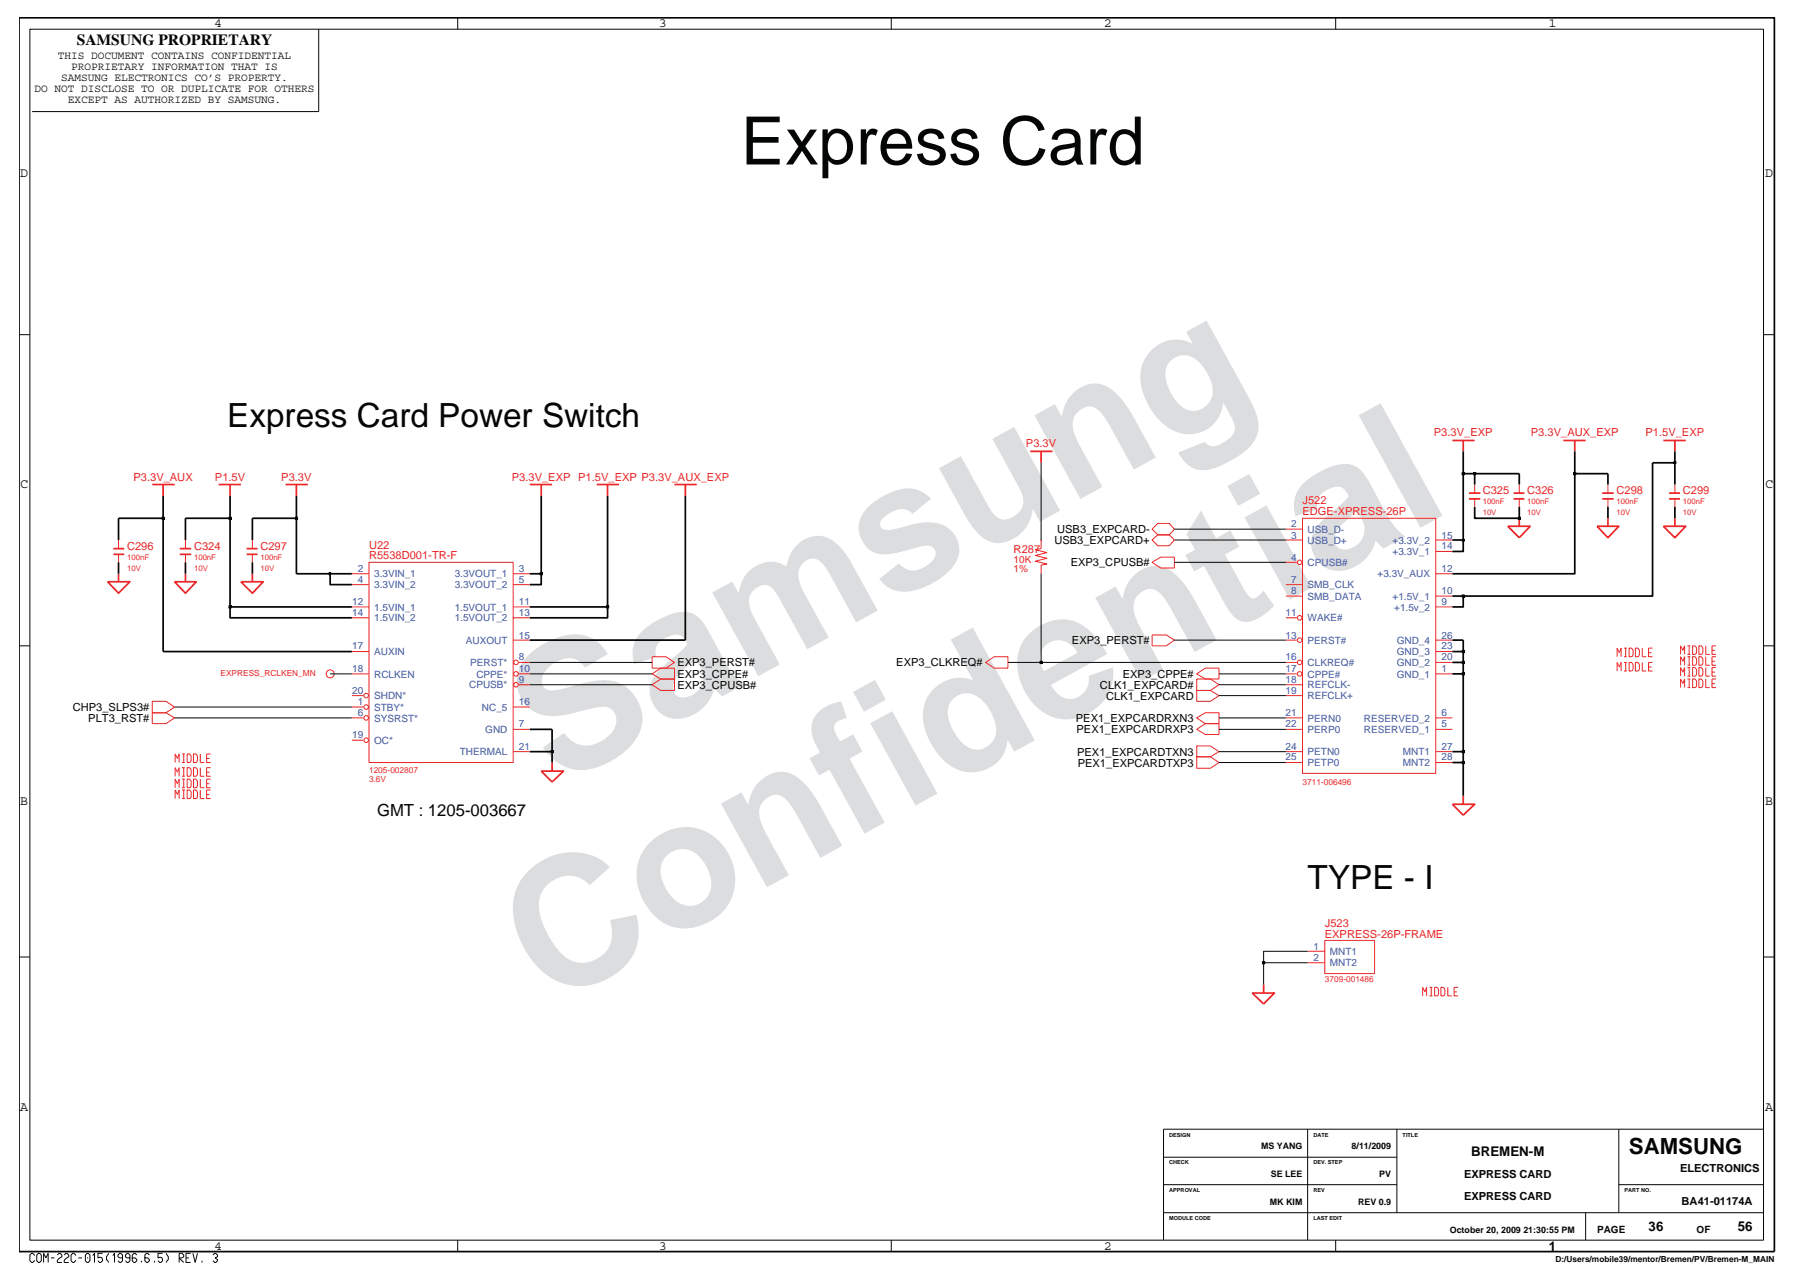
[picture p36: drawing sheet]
<svg xmlns="http://www.w3.org/2000/svg" width="267mm" height="190mm" viewBox="0 0 267 190" stroke-linecap="round" stroke-linejoin="round" font-family="sans-serif">
<defs><g id="words">
<g font-size="26.5" fill="#dcddde">
<text x="82.4" y="116.5" transform="rotate(-29 82.4 116.5)">Samsung</text>
<text x="81.1" y="149.2" transform="rotate(-29 81.1 149.2)">Confidential</text>
</g>
<text font-size="9.9" fill="#040505" x="109.7" y="24.3">Express Card</text>
<g font-size="4.9" fill="#040505">
<text x="33.6" y="63.3">Express Card Power Switch</text>
<text x="193.6" y="131.5">TYPE - I</text>
</g>
<text font-size="3.3" fill="#040505" x="241.1" y="170.8">SAMSUNG</text>
<text font-size="2.5" fill="#040505" x="55.8" y="120.8">GMT : 1205-003667</text>
<text font-size="2.3" fill="#040505" x="11.4" y="6.7">SAMSUNG PROPRIETARY</text>
<g font-size="2" fill="#040505">
<text x="31.8" y="4">4</text>
<text x="97.6" y="4">3</text>
<text x="163.4" y="4">2</text>
<text x="229.2" y="4">1</text>
<text x="3" y="26.2">D</text>
<text x="261.3" y="26.2">D</text>
<text x="3" y="72.3">C</text>
<text x="261.3" y="72.3">C</text>
<text x="3" y="119.2">B</text>
<text x="261.3" y="119.2">B</text>
<text x="3" y="164.4">A</text>
<text x="261.3" y="164.4">A</text>
<text x="217.8" y="171.2">BREMEN-M</text>
<text x="31.8" y="185">4</text>
<text x="97.6" y="185">3</text>
<text x="163.4" y="185">2</text>
<text x="229.3" y="185.1">1</text>
<text x="244" y="182.2">36</text>
<text x="257.2" y="182.2">56</text>
</g>
<g font-size="1.6" fill="#040505">
<text x="8.6" y="8.8">THIS DOCUMENT CONTAINS CONFIDENTIAL</text>
<text x="9.1" y="12">SAMSUNG ELECTRONICS CO’S PROPERTY.</text>
<text x="10.5" y="10.4">PROPRIETARY INFORMATION THAT IS</text>
<text x="5.1" y="13.7">DO NOT DISCLOSE TO OR DUPLICATE FOR OTHERS</text>
<text x="10.1" y="15.3">EXCEPT AS AUTHORIZED BY SAMSUNG.</text>
<text x="156.1" y="80.5">USB3_EXPCARD+</text>
<text x="156.5" y="78.9">USB3_EXPCARD-</text>
<text x="158.5" y="83.8">EXP3_CPUSB#</text>
<text x="158.7" y="95.3">EXP3_PERST#</text>
<text x="100.3" y="100.3">EXP3_CPPE#</text>
<text x="100.3" y="101.9">EXP3_CPUSB#</text>
<text x="100.3" y="98.6">EXP3_PERST#</text>
<text x="132.7" y="98.6">EXP3_CLKREQ#</text>
<text x="162.8" y="101.9">CLK1_EXPCARD#</text>
<text x="166.2" y="100.3">EXP3_CPPE#</text>
<text x="10.8" y="105.3">CHP3_SLPS3#</text>
<text x="13.1" y="106.9">PLT3_RST#</text>
<text x="159.3" y="106.9">PEX1_EXPCARDRXN3</text>
<text x="163.7" y="103.6">CLK1_EXPCARD</text>
<text x="159.4" y="108.6">PEX1_EXPCARDRXP3</text>
<text x="159.4" y="111.9">PEX1_EXPCARDTXN3</text>
<text x="159.5" y="113.5">PEX1_EXPCARDTXP3</text>
<text x="248.7" y="173.5">ELECTRONICS</text>
<text x="216.7" y="174.3">EXPRESS CARD</text>
<text x="216.7" y="177.6">EXPRESS CARD</text>
<text x="248.9" y="178.4">BA41-01174A</text>
</g>
<g font-size="1.6" fill="#ec2426">
<text x="212.3" y="64.5">P3.3V_EXP</text>
<text x="226.6" y="64.5">P3.3V_AUX_EXP</text>
<text x="243.6" y="64.5">P1.5V_EXP</text>
<text x="19.8" y="71.1">P3.3V_AUX</text>
<text x="31.8" y="71.1">P1.5V</text>
<text x="41.6" y="71.1">P3.3V</text>
<text x="75.8" y="71.1">P3.3V_EXP P1.5V_EXP P3.3V_AUX_EXP</text>
<text x="151.9" y="66.2">P3.3V</text>
<text x="192.8" y="76.3">EDGE-XPRESS-26P</text>
<text x="192.8" y="74.6">J522</text>
<text x="219.5" y="73.2">C325</text>
<text x="226.1" y="73.2">C326</text>
<text x="239.3" y="73.2">C298</text>
<text x="249.1" y="73.2">C299</text>
<text x="18.8" y="81.4">C296</text>
<text x="28.7" y="81.4">C324</text>
<text x="38.5" y="81.4">C297</text>
<text x="54.6" y="82.8">R5538D001-TR-F</text>
<text x="54.6" y="81.2">U22</text>
<text x="150" y="81.8">R287</text>
<text x="196.1" y="137.2">J523</text>
<text x="196.1" y="138.8">EXPRESS-26P-FRAME</text>
</g>
<g font-size="1.5" fill="#ec2426">
<text x="150" y="83.3">10K</text>
<text x="150" y="84.6">1%</text>
</g>
<g font-size="1.5" fill="#3a53a4">
<text x="191.1" y="79.7">3</text>
<text x="191.1" y="78">2</text>
<text x="191.1" y="83">4</text>
<text x="193.6" y="83.8">CPUSB#</text>
<text x="193.6" y="80.5">USB_D+</text>
<text x="193.6" y="78.9">USB_D-</text>
<text x="206.1" y="82.2">+3.3V_1</text>
<text x="206.1" y="80.5">+3.3V_2</text>
<text x="213.4" y="81.3">14</text>
<text x="213.4" y="79.7">15</text>
<text x="52.1" y="89.5">12</text>
<text x="53" y="84.6">2</text>
<text x="53" y="86.2">4</text>
<text x="55.4" y="85.5">3.3VIN_1</text>
<text x="55.4" y="87.1">3.3VIN_2</text>
<text x="67.3" y="85.5">3.3VOUT_1</text>
<text x="67.3" y="87.1">3.3VOUT_2</text>
<text x="76.8" y="89.5">11</text>
<text x="76.8" y="84.6">3</text>
<text x="76.8" y="86.2">5</text>
<text x="191.1" y="86.2">7</text>
<text x="191.1" y="87.9">8</text>
<text x="193.6" y="87.1">SMB_CLK</text>
<text x="193.6" y="88.8">SMB_DATA</text>
<text x="203.9" y="85.5">+3.3V_AUX</text>
<text x="206.1" y="88.8">+1.5V_1</text>
<text x="213.4" y="87.9">10</text>
<text x="213.4" y="89.5">9</text>
<text x="213.4" y="84.6">12</text>
<text x="52.1" y="91.2">14</text>
<text x="55.4" y="90.4">1.5VIN_1</text>
<text x="55.4" y="92">1.5VIN_2</text>
<text x="67.3" y="90.4">1.5VOUT_1</text>
<text x="67.3" y="92">1.5VOUT_2</text>
<text x="69" y="95.3">AUXOUT</text>
<text x="76.8" y="94.5">15</text>
<text x="76.8" y="91.2">13</text>
<text x="190.3" y="91.2">11</text>
<text x="190.3" y="94.5">13</text>
<text x="193.6" y="92">WAKE#</text>
<text x="193.6" y="95.3">PERST#</text>
<text x="206.4" y="90.4">+1.5v_2</text>
<text x="206.8" y="95.3">GND_4</text>
<text x="213.4" y="94.5">26</text>
<text x="52.1" y="99.4">18</text>
<text x="52.1" y="96.1">17</text>
<text x="55.4" y="100.3">RCLKEN</text>
<text x="55.4" y="97">AUXIN</text>
<text x="69.4" y="101.9">CPUSB*</text>
<text x="69.6" y="98.6">PERST*</text>
<text x="70.5" y="100.3">CPPE*</text>
<text x="76.8" y="99.4">10</text>
<text x="76.8" y="101">9</text>
<text x="76.8" y="97.7">8</text>
<text x="190.3" y="101">18</text>
<text x="190.3" y="97.7">16</text>
<text x="190.3" y="99.4">17</text>
<text x="193.6" y="98.6">CLKREQ#</text>
<text x="193.6" y="100.3">CPPE#</text>
<text x="193.6" y="101.9">REFCLK-</text>
<text x="206.8" y="100.3">GND_1</text>
<text x="206.8" y="98.6">GND_2</text>
<text x="206.8" y="97">GND_3</text>
<text x="213.4" y="99.4">1</text>
<text x="213.4" y="97.7">20</text>
<text x="213.4" y="96.1">23</text>
<text x="52.1" y="102.7">20</text>
<text x="53" y="104.3">1</text>
<text x="53" y="106">6</text>
<text x="55.4" y="105.2">STBY*</text>
<text x="55.4" y="106.8">SYSRST*</text>
<text x="55.4" y="103.5">SHDN*</text>
<text x="71.3" y="105.2">NC_5</text>
<text x="76.8" y="107.6">7</text>
<text x="76.8" y="104.3">16</text>
<text x="190.3" y="106">21</text>
<text x="190.3" y="107.6">22</text>
<text x="190.3" y="102.7">19</text>
<text x="193.6" y="106.8">PERN0</text>
<text x="193.6" y="103.5">REFCLK+</text>
<text x="201.9" y="106.8">RESERVED_2</text>
<text x="213.4" y="107.6">5</text>
<text x="213.4" y="106">6</text>
<text x="52.1" y="109.3">19</text>
<text x="55.4" y="110.1">OC*</text>
<text x="68" y="111.8">THERMAL</text>
<text x="71.8" y="108.5">GND</text>
<text x="76.8" y="111">21</text>
<text x="190.3" y="110.9">24</text>
<text x="190.3" y="112.6">25</text>
<text x="193.6" y="108.5">PERP0</text>
<text x="193.6" y="111.8">PETN0</text>
<text x="193.6" y="113.4">PETP0</text>
<text x="201.9" y="108.5">RESERVED_1</text>
<text x="207.7" y="111.8">MNT1</text>
<text x="207.7" y="113.4">MNT2</text>
<text x="213.4" y="110.9">27</text>
<text x="213.4" y="112.6">28</text>
<text x="194.4" y="140.6">1</text>
<text x="194.4" y="142.2">2</text>
<text x="196.9" y="141.3">MNT1</text>
<text x="196.9" y="143">MNT2</text>
</g>
<g font-size="1.5" fill="#040505">
<text x="236.4" y="182.5">PAGE</text>
<text x="251.1" y="182.5">OF</text>
</g>
<g font-size="1.3" fill="#040505">
<text x="186.7" y="170.1">MS YANG</text>
<text x="200.1" y="170.1">8/11/2009</text>
<text x="188" y="178.3">MK KIM</text>
<text x="188.1" y="174.2">SE LEE</text>
<text x="201" y="178.3">REV 0.9</text>
<text x="204.2" y="174.2">PV</text>
<text x="214.6" y="182.4">October 20, 2009 21:30:55 PM</text>
</g>
<g font-size="1.2" fill="#ec2426">
<text x="219.5" y="76.3">10V</text>
<text x="219.5" y="74.6">100nF</text>
<text x="226.1" y="74.6">100nF</text>
<text x="226.1" y="76.3">10V</text>
<text x="239.3" y="76.3">10V</text>
<text x="239.3" y="74.6">100nF</text>
<text x="249.1" y="74.6">100nF</text>
<text x="249.1" y="76.3">10V</text>
<text x="18.8" y="82.9">100nF</text>
<text x="28.7" y="82.9">100nF</text>
<text x="38.5" y="82.9">100nF</text>
<text x="18.8" y="84.5">10V</text>
<text x="28.7" y="84.5">10V</text>
<text x="38.5" y="84.5">10V</text>
<text x="32.6" y="100.1">EXPRESS_RCLKEN_MN</text>
<text x="54.6" y="115.7">3.6V</text>
<text x="54.6" y="114.5">1205-002807</text>
<text x="192.8" y="116.2">3711-006496</text>
<text x="196.1" y="145.4">3709-001486</text>
</g>
<text font-size="1.2" fill="#040505" x="230.2" y="186.9">D:/Users/mobile39/mentor/Bremen/PV/Bremen-M_MAIN</text>
<g font-size=".8" fill="#040505">
<text x="173.1" y="172.3">CHECK</text>
<text x="173.1" y="168.3">DESIGN</text>
<text x="194.4" y="172.3">DEV. STEP</text>
<text x="194.4" y="168.3">DATE</text>
<text x="207.6" y="168.3">TITLE</text>
<text x="173.1" y="176.5">APPROVAL</text>
<text x="194.4" y="176.5">REV</text>
<text x="240.5" y="176.5">PART NO.</text>
<text x="173.1" y="180.6">MODULE CODE</text>
<text x="194.4" y="180.6">LAST EDIT</text>
</g>
</g></defs>
<g fill="none" stroke="#ec2426" stroke-width=".25">
<path d="M22.5 71.7h3.3M24.1 71.7v1.7M32.4 71.7h3.3M34.1 71.7v1.7M42.3 71.7h3.3M43.9 71.7v1.7M78.4 71.7h3.3M80.1 71.7v1.7M88.3 71.7h3.3M89.9 71.7v1.7M99.8 71.7h3.3M101.4 71.7v1.7"/>
<path d="M152.5 66.8h3.3M154.1 66.8v1.7M215 65.2h3.3M216.6 65.2v1.6M217.4 73h1.7M217.4 73.8h1.7M223.2 77.9h3.3l-1.6 1.7zM224 73h1.7M224 73.8h1.7M224.9 76.7v1.2M231.4 65.2h3.3M233.1 65.2v1.6"/>
<path d="M236.4 77.9h3.2l-1.6 1.7zM237.2 73h1.7M237.2 73.8h1.7M238 76.7v1.2M246.2 65.2h3.3M246.2 77.9h3.3l-1.6 1.7zM247.1 73.8h1.6M247.1 73h1.6M247.9 65.2v1.6M247.9 76.7v1.2M15.9 86.1h3.3l-1.7 1.7zM16.8 81.2h1.6"/>
<path d="M16.8 82h1.6M17.5 84.9v1.2M25.8 86.1h3.3l-1.6 1.7zM26.6 81.2h1.7M26.6 82h1.7M27.5 84.9v1.2M35.7 86.1h3.3l-1.6 1.7zM36.5 81.2h1.6M36.5 82h1.6M37.4 84.9v1.2M80.1 114.1h3.3l-1.7 1.6zM81.7 112.9v1.2"/>
<path d="M215 119h3.3l-1.7 1.7zM216.6 117.8v1.2M185.4 147h3.3l-1.7 1.6zM187 145.7v1.3"/>
</g>
<g fill="none" stroke="#ec2426" stroke-width=".15">
<path d="M17.5 79.9v1.3M27.5 79.9v1.3M37.4 79.9v1.3M170.5 79.9l.9-.7h1.7l.7 .7-.7 .9h-1.7zM170.5 78.3l.9-.8h1.7l.7 .8-.7 .9h-1.7zM190.3 79.9h2.5M190.3 78.3h2.5M192.8 76.7h19.7v37.8h-19.7zM212.5 79.9h2.5M218.3 71.7v1.3M218.3 73.8v1.2M224.9 71.7v1.3"/>
<path d="M224.9 73.8v1.2M238 71.7v1.3M238 73.8v1.2M247.9 71.7v1.3M247.9 73.8v1.2M17.5 82v1.2M27.5 82v1.2M37.4 82v1.2M52.1 84.9h2.5M52.1 96.4h2.5M52.1 89.8h2.5M52.1 99.7h2.5"/>
<path d="M52.1 86.5h2.5M52.1 91.4h2.5M54.6 83.2h21.4v29.7h-21.4zM54.6 83.2v.1M76 84.9h2.4M76 94.7h2.4M76 89.8h2.4M76 86.5h2.4M76 91.4h2.4M76.8 98h1.6M76.8 99.7h1.6M96.5 97.2h2.1l1.2 .8-1.2 .9h-2.1z"/>
<path d="M96.5 99.7l1.3 .8h2v1.7h-2l-1.3-.8 1.3-.9h2v-1.6h-2zM145.9 98l1.3-.8h2v1.7h-2zM154.1 80v-.1v1.3l-.8 .2 1.7 .4-1.7 .4 1.7 .4-1.7 .5 1.7 .4-.9 .2v1.2M170.5 83.2l1.3-.7h2v1.6h-2zM170.5 94h2.2l1.1 .7-1.1 .9h-2.2zM177.1 99.7l1.3-.8h2v1.6h-2zM190.3 98h1.7M190.3 99.7h1.7M190.3 83.2h1.7M190.3 94.7h1.7M190.3 91.4h1.7M190.3 88.2h2.5"/>
<path d="M190.3 86.5h2.5M212.5 81.6h2.5M212.5 84.9h2.5M212.5 98h2.5M212.5 94.7h2.5M212.5 88.2h2.5M212.5 99.7h2.5M212.5 96.4h2.5M212.5 89.8h2.5M22.5 103.8h2.1l1.2 .9-1.2 .8h-2.1zM22.5 105.5h2.1l1.2 .8-1.2 .8h-2.1zM52.1 106.3h1.7"/>
<path d="M52.1 103h1.7M52.1 104.7h1.7M52.1 109.6h1.7M76 108h2.4M76 111.3h2.4M76 104.7h2.4M76.8 101.4h1.6M177.1 108l1.3-.9h2v1.6h-2zM177.1 106.3l1.3-.8h2v1.6h-2zM177.1 102.2h2.1l1.2 .8-1.2 .8h-2.1zM177.1 100.5h2.1l1.2 .9-1.2 .8h-2.1zM177.1 110.4h2.1l1.2 .9-1.2 .7h-2.1z"/>
<path d="M177.1 112h2.1l1.2 .9-1.2 .8h-2.1zM190.3 108h2.5M190.3 112.9h2.5M190.3 103h2.5M190.3 106.3h2.5M190.3 111.3h2.5M190.3 101.4h2.5M212.5 106.3h2.5M212.5 111.3h2.5M212.5 108h2.5M212.5 112.9h2.5M196.1 139.2h7.4v4.9h-7.4z"/>
<path d="M193.6 142.5h2.5M193.6 140.8h2.5"/>
<circle cx="48.9" cy="99.7" r=".59"/>
<circle cx="76.4" cy="98" r=".34"/>
<circle cx="76.4" cy="99.7" r=".34"/>
<circle cx="192.4" cy="98" r=".34"/>
<circle cx="192.4" cy="91.4" r=".34"/>
<circle cx="192.4" cy="94.7" r=".34"/>
<circle cx="192.4" cy="99.7" r=".34"/>
<circle cx="192.4" cy="83.2" r=".34"/>
<circle cx="54.2" cy="106.3" r=".34"/>
<circle cx="54.2" cy="104.7" r=".34"/>
<circle cx="54.2" cy="109.6" r=".34"/>
<circle cx="54.2" cy="103" r=".34"/>
<circle cx="76.4" cy="101.4" r=".34"/>
</g>
<path d="M187 142.5v3.2" fill="none" stroke="#040505" stroke-width=".15"/>
<path d="M186.9 142.3h.3v.4h-.3z" fill="#040505"/>
<path d="M180.4 112.9h9.9M186.9 142.3h.3v.4h-.3zM193.6 140.8h-6.6v1.7h6.6" fill="none" stroke="#040505" stroke-width=".15"/>
<path d="M81.7 111.3v1.6M215 112.9h1.6v4.9" fill="none" stroke="#040505" stroke-width=".25"/>
<path d="M216.4 112.7h.4v.3h-.4z" fill="#040505"/>
<path d="M216.4 112.7h.4v.3h-.4z" fill="none" stroke="#040505" stroke-width=".15"/>
<path d="M78.4 111.3h3.3M216.6 111.3v1.6" fill="none" stroke="#040505" stroke-width=".25"/>
<path d="M81.6 111.1h.3v.3h-.3z" fill="#040505"/>
<path d="M81.6 111.1h.3v.3h-.3zM180.4 111.3h9.9" fill="none" stroke="#040505" stroke-width=".15"/>
<path d="M81.7 108v3.3M215 111.3h1.6" fill="none" stroke="#040505" stroke-width=".25"/>
<path d="M216.4 111.1h.4v.3h-.4z" fill="#040505"/>
<path d="M48.9 99.7h3.2M78.4 99.7h18.1M180.4 99.7h9.9M25.8 106.3h26.3M25.8 104.7h26.3M78.4 101.4h18.1M180.4 108h9.9M180.4 106.3h9.9M180.4 103h9.9M180.4 101.4h9.9M216.4 111.1h.4v.3h-.4z" fill="none" stroke="#040505" stroke-width=".15"/>
<path d="M215 99.7h1.6v11.6M78.4 108h3.3" fill="none" stroke="#040505" stroke-width=".25"/>
<path d="M216.4 99.6h.4v.3h-.4z" fill="#040505"/>
<path d="M78.4 98h18.1M149.2 98h4.9M216.4 99.6h.4v.3h-.4z" fill="none" stroke="#040505" stroke-width=".15"/>
<path d="M216.6 98v1.7" fill="none" stroke="#040505" stroke-width=".25"/>
<path d="M153.9 97.9h.4v.3h-.4z" fill="#040505"/>
<path d="M153.9 97.9h.4v.3h-.4zM154.1 84.9v13.1h36.2" fill="none" stroke="#040505" stroke-width=".15"/>
<path d="M215 98h1.6" fill="none" stroke="#040505" stroke-width=".25"/>
<path d="M216.4 97.9h.4v.3h-.4z" fill="#040505"/>
<path d="M216.4 97.9h.4v.3h-.4z" fill="none" stroke="#040505" stroke-width=".15"/>
<path d="M24.1 76.7v19.7h28M215 96.4h1.6v1.6" fill="none" stroke="#040505" stroke-width=".25"/>
<path d="M216.4 96.3h.4v.3h-.4z" fill="#040505"/>
<path d="M173.8 94.7h16.5M216.4 96.3h.4v.3h-.4z" fill="none" stroke="#040505" stroke-width=".15"/>
<path d="M101.4 73.4v21.3h-23M34.1 89.8v1.6h18M89.9 89.8v1.6h-11.5M215 94.7h1.6v1.7" fill="none" stroke="#040505" stroke-width=".25"/>
<path d="M33.9 89.7h.3v.3h-.3z" fill="#040505"/>
<path d="M33.9 89.7h.3v.3h-.3z" fill="none" stroke="#040505" stroke-width=".15"/>
<path d="M34.1 76.7v13.1h18M78.4 89.8h11.5" fill="none" stroke="#040505" stroke-width=".25"/>
<path d="M89.8 89.7h.3v.3h-.3z" fill="#040505"/>
<path d="M89.8 89.7h.3v.3h-.3z" fill="none" stroke="#040505" stroke-width=".15"/>
<path d="M89.9 73.4v16.4M215 88.2h1.6v1.6h-1.6" fill="none" stroke="#040505" stroke-width=".25"/>
<path d="M216.4 88.1h.4v.3h-.4z" fill="#040505"/>
<path d="M216.4 88.1h.4v.3h-.4z" fill="none" stroke="#040505" stroke-width=".15"/>
<path d="M43.9 76.7v8.2h5v1.6h3.2M244.6 68.5v19.7h-28M17.5 83.2v1.7M27.5 83.2v1.7M37.4 83.2v1.7M80.1 84.9v1.6h-1.7" fill="none" stroke="#040505" stroke-width=".25"/>
<path d="M48.7 84.8h.3v.3h-.3z" fill="#040505"/>
<path d="M48.7 84.8h.3v.3h-.3z" fill="none" stroke="#040505" stroke-width=".15"/>
<path d="M48.9 84.9h3.2M78.4 84.9h1.7" fill="none" stroke="#040505" stroke-width=".25"/>
<path d="M79.9 84.8h.4v.3h-.4z" fill="#040505"/>
<path d="M154.1 68.5v11.4M173.8 79.9h16.5M79.9 84.8h.4v.3h-.4zM173.8 83.2h16.5" fill="none" stroke="#040505" stroke-width=".15"/>
<path d="M17.5 76.7v3.2M27.5 76.7v3.2M37.4 76.7v3.2M80.1 73.4v11.5M215 79.9h1.6v1.7h-1.6M233.1 70.1v14.8h-18.1" fill="none" stroke="#040505" stroke-width=".25"/>
<path d="M216.4 79.8h.4v.3h-.4z" fill="#040505"/>
<path d="M173.8 78.3h16.5M216.4 79.8h.4v.3h-.4z" fill="none" stroke="#040505" stroke-width=".15"/>
<path d="M17.5 76.7h6.6M216.6 70.1v9.8" fill="none" stroke="#040505" stroke-width=".25"/>
<path d="M24 76.5h.3v.4h-.3z" fill="#040505"/>
<path d="M24 76.5h.3v.4h-.3z" fill="none" stroke="#040505" stroke-width=".15"/>
<path d="M24.1 73.4v3.3M27.5 76.7h6.6" fill="none" stroke="#040505" stroke-width=".25"/>
<path d="M33.9 76.5h.3v.4h-.3z" fill="#040505"/>
<path d="M33.9 76.5h.3v.4h-.3z" fill="none" stroke="#040505" stroke-width=".15"/>
<path d="M34.1 73.4v3.3M37.4 76.7h6.5" fill="none" stroke="#040505" stroke-width=".25"/>
<path d="M43.7 76.5h.3v.4h-.3z" fill="#040505"/>
<path d="M43.7 76.5h.3v.4h-.3z" fill="none" stroke="#040505" stroke-width=".15"/>
<path d="M43.9 73.4v3.3M218.3 75v1.7h6.6" fill="none" stroke="#040505" stroke-width=".25"/>
<path d="M224.7 76.5h.4v.4h-.4z" fill="#040505"/>
<path d="M224.7 76.5h.4v.4h-.4z" fill="none" stroke="#040505" stroke-width=".15"/>
<path d="M218.3 70.1v1.6M224.9 70.1v1.6M224.9 75v1.7M238 70.1v1.6M238 75v1.7M247.9 68.5v3.2M247.9 75v1.7" fill="none" stroke="#040505" stroke-width=".25"/>
<path d="M216.4 69.9h.4v.4h-.4z" fill="#040505"/>
<path d="M216.4 69.9h.4v.4h-.4z" fill="none" stroke="#040505" stroke-width=".15"/>
<path d="M216.6 66.8v3.3h1.7" fill="none" stroke="#040505" stroke-width=".25"/>
<path d="M218.1 69.9h.4v.4h-.4z" fill="#040505"/>
<path d="M218.1 69.9h.4v.4h-.4z" fill="none" stroke="#040505" stroke-width=".15"/>
<path d="M218.3 70.1h6.6" fill="none" stroke="#040505" stroke-width=".25"/>
<path d="M232.9 69.9h.4v.4h-.4z" fill="#040505"/>
<path d="M232.9 69.9h.4v.4h-.4z" fill="none" stroke="#040505" stroke-width=".15"/>
<path d="M233.1 66.8v3.3h4.9M244.6 68.5h3.3" fill="none" stroke="#040505" stroke-width=".25"/>
<path d="M247.8 68.3h.3v.3h-.3z" fill="#040505"/>
<g fill="none" stroke="#040505" stroke-width=".15">
<path d="M4.4 4.3h256.6v179.3h-256.6zM47.2 4.3v12.2h-42.4M67.8 2.6v1.7M131.9 2.6v1.7M197.7 2.6v1.7M2.8 49.5h1.6M261 49.5h1.7M247.8 68.3h.3v.3h-.3zM2.8 95.6h1.6M261 95.6h1.7M2.8 141.7h1.6M261 141.7h1.7"/>
<path d="M172.2 175.3h34.6M172.2 179.5h88.8M172.2 171.3h34.6M193.6 167.1v16.5M206.8 167.1v12.4M234.7 179.5v4.1M239.6 175.3h21.4M239.6 167.1v12.4M261 167.1h-88.8v16.5M5.1 185.8l-.3-.3h-.1l-.3 .3v.8l.3 .3h.1l.3-.4M5.7 185.5h.2l.2 .3v.8l-.2 .3h-.2l-.3-.3v-.8zM6.5 186.9v-1.4l.3 .7 .3-.7v1.4"/>
<path d="M7.6 186.2h.5M8.5 185.8l.2-.3h.2l.3 .3v.2l-.5 .3-.2 .3v.3h.7M9.5 185.8l.3-.3h.1l.3 .3v.2l-.4 .3-.3 .3v.3h.7M11.2 185.8l-.3-.3h-.1l-.3 .3v.8l.3 .3h.1l.3-.4M11.6 186.2h.5M12.9 185.5h.2l.2 .3v.8l-.2 .3h-.2l-.3-.3v-.8zM13 186.1v.2M13.7 185.8l.3-.3v1.4M15.2 185.5h-.7v.7l.4-.1 .2 .1 .1 .2v.2l-.3 .3h-.1l-.3-.3M16.1 185.5a.82 .82 0 0 0 0 1.4M16.7 185.8l.3-.3v1.4M18.1 186.2h-.4l-.2-.2v-.2l.2-.3h.2l.2 .3v.8l-.2 .3h-.2l-.2-.3"/>
<path d="M19.2 186.2h-.4l-.2-.2v-.2l.2-.3h.2l.2 .3v.8l-.2 .3h-.2l-.2-.3M20.3 185.8l-.3-.3h-.2l-.2 .3v.8l.2 .3h.2l.3-.3v-.2l-.3-.2h-.4M20.9 186.6v.3M22.1 185.8l-.2-.3h-.2l-.3 .3v.8l.3 .3h.2l.2-.3v-.2l-.2-.2h-.5M22.9 186.6v.3M24.1 185.5h-.7v.7l.4-.1 .2 .1 .1 .2v.2l-.3 .3h-.2l-.2-.3M24.6 185.5a.82 .82 0 0 1 0 1.4M26.5 186.9v-1.4h.4l.3 .3v.2l-.3 .2h-.4l.7 .7M27.5 186.2h.5M28.2 185.5h-.7v1.4h.7M28.6 185.5l.3 1.4 .3-1.4M29.9 186.6v.3"/>
<path d="M31.5 185.8l.3-.3h.1l.3 .3v.2l-.3 .2 .3 .2v.2l-.3 .3h-.1l-.3-.3M67.8 183.6v1.7M131.9 183.6v1.7M197.7 183.6v1.7"/>
</g>
<path d="M2.8 2.6h259.9v182.7h-259.9zM247.9 66.8v1.7" fill="none" stroke="#040505" stroke-width=".25"/>
<g fill="none" stroke="#ec2426" stroke-width=".15">
<path d="M239.4 99.3v-1.3l.3 .7 .3-.7v1.3M240 97.2v-1.3l-.3 .7-.3-.7v1.3M240.4 95.9h.4M240.4 98h.4M240.4 97.2h.4M240.4 99.3h.4M240.6 95.9v1.3M240.6 98v1.3M241.1 95.9h.4l.2 .4v.6v.2l-.2 .1h-.4zM241.1 98h.4l.2 .4v.6v.2l-.2 .1h-.4zM242.1 95.9h.3l.3 .4v.6l-.1 .2-.2 .1h-.3zM242.1 98h.3l.3 .4v.6l-.1 .2-.2 .1h-.3z"/>
<path d="M243.1 95.9v1.3h.6M243.1 98v1.3h.6M244 96.6h.5M244 98.7h.5M244.6 95.9h-.6v1.3h.6M244.6 98h-.6v1.3h.6M249.4 96.9v-1.3l-.3 .7-.3-.7v1.3M249.4 98.5v-1.3l-.3 .7-.3-.7v1.3M249.8 97.2h.4M249.8 95.6h.4M249.8 98.8h.4M249.8 96.9h.4"/>
<path d="M249.8 98.5h.4M250 95.6v1.3M250 97.2v1.3M250 98.8v1.3M250.5 95.6h.4l.2 .3v.6v.3l-.2 .1h-.4zM250.5 97.2h.4l.2 .3v.6v.3l-.2 .1h-.4zM250.5 98.8h.4l.2 .3v.6v.3l-.2 .1h-.4zM251.5 95.6h.3l.3 .3v.6l-.1 .3-.2 .1h-.3zM251.5 97.2h.3l.3 .3v.6l-.1 .3-.2 .1h-.3zM251.5 98.8h.3l.3 .3v.6l-.1 .3-.2 .1h-.3zM252.5 95.6v1.3h.6M252.5 97.2v1.3h.6"/>
<path d="M252.5 98.8v1.3h.6M253.4 96.3h.4M253.4 97.9h.4M253.4 99.5h.4M254 95.6h-.6v1.3h.6M254 97.2h-.6v1.3h.6M254 98.8h-.6v1.3h.6M25.9 118.2v-1.3l.4 .7 .2-.7v1.3M26.5 116.6v-1.3l-.2 .7-.4-.7v1.3M26.5 112.9v-1.3l-.2 .7-.4-.7v1.3M26.5 114.9v-1.3l-.2 .7-.4-.7v1.3M26.9 116.6h.5"/>
<path d="M26.9 118.2h.5M26.9 114.9h.5M26.9 112.9h.5M26.9 115.3h.5M26.9 116.9h.5M26.9 113.6h.5M26.9 111.6h.5M27.2 111.6v1.3M27.2 113.6v1.3M27.2 115.3v1.3M27.2 116.9v1.3M27.7 115.3h.3l.3 .4v.6l-.1 .2-.2 .1h-.3z"/>
<path d="M27.7 116.9h.3l.3 .4v.6l-.1 .2-.2 .1h-.3zM27.7 113.6h.3l.3 .4v.6l-.1 .2-.2 .1h-.3zM27.7 111.6h.3l.3 .3v.6l-.1 .3-.2 .1h-.3zM28.6 115.3h.4l.2 .4v.6l-.1 .2-.1 .1h-.4zM28.6 116.9h.4l.2 .4v.6l-.1 .2-.1 .1h-.4zM28.6 113.6h.4l.2 .4v.6l-.1 .2-.1 .1h-.4zM28.6 111.6h.4l.2 .3v.6l-.1 .3-.1 .1h-.4zM29.7 115.3v1.3h.5M29.7 111.6v1.3h.5M29.7 113.6v1.3h.5M29.7 116.9v1.3h.5M30.6 116h.4"/>
<path d="M30.6 117.6h.4M30.6 114.3h.4M30.6 112.3h.4M31.2 115.3h-.6v1.3h.6M31.2 116.9h-.6v1.3h.6M31.2 113.6h-.6v1.3h.6M31.2 111.6h-.6v1.3h.6M248.8 100.1v-1.3l.3 .7 .3-.7v1.3M249.4 101.8v-1.3l-.3 .7-.3-.7v1.3M249.8 100.5h.4M249.8 100.1h.4M249.8 101.8h.4"/>
<path d="M250 100.5v1.3M250.5 100.5h.4l.2 .3v.6v.3l-.2 .1h-.4zM251.5 100.5h.3l.3 .3v.6l-.1 .3-.2 .1h-.3zM252.5 100.5v1.3h.6M253.4 101.2h.4M254 100.5h-.6v1.3h.6M211.2 147.4v-1.3l-.3 .7-.3-.7v1.3M211.6 146.1h.4M211.6 147.4h.4M211.9 146.1v1.3M212.4 146.1h.3l.3 .4v.6l-.1 .2-.2 .1h-.3zM213.3 146.1h.3l.3 .4v.6l-.1 .2-.2 .1h-.3z"/>
<path d="M214.3 146.1v1.3h.6M215.2 146.8h.5M215.8 146.1h-.6v1.3h.6"/>
</g>
<use href="#words"/>
</svg>
